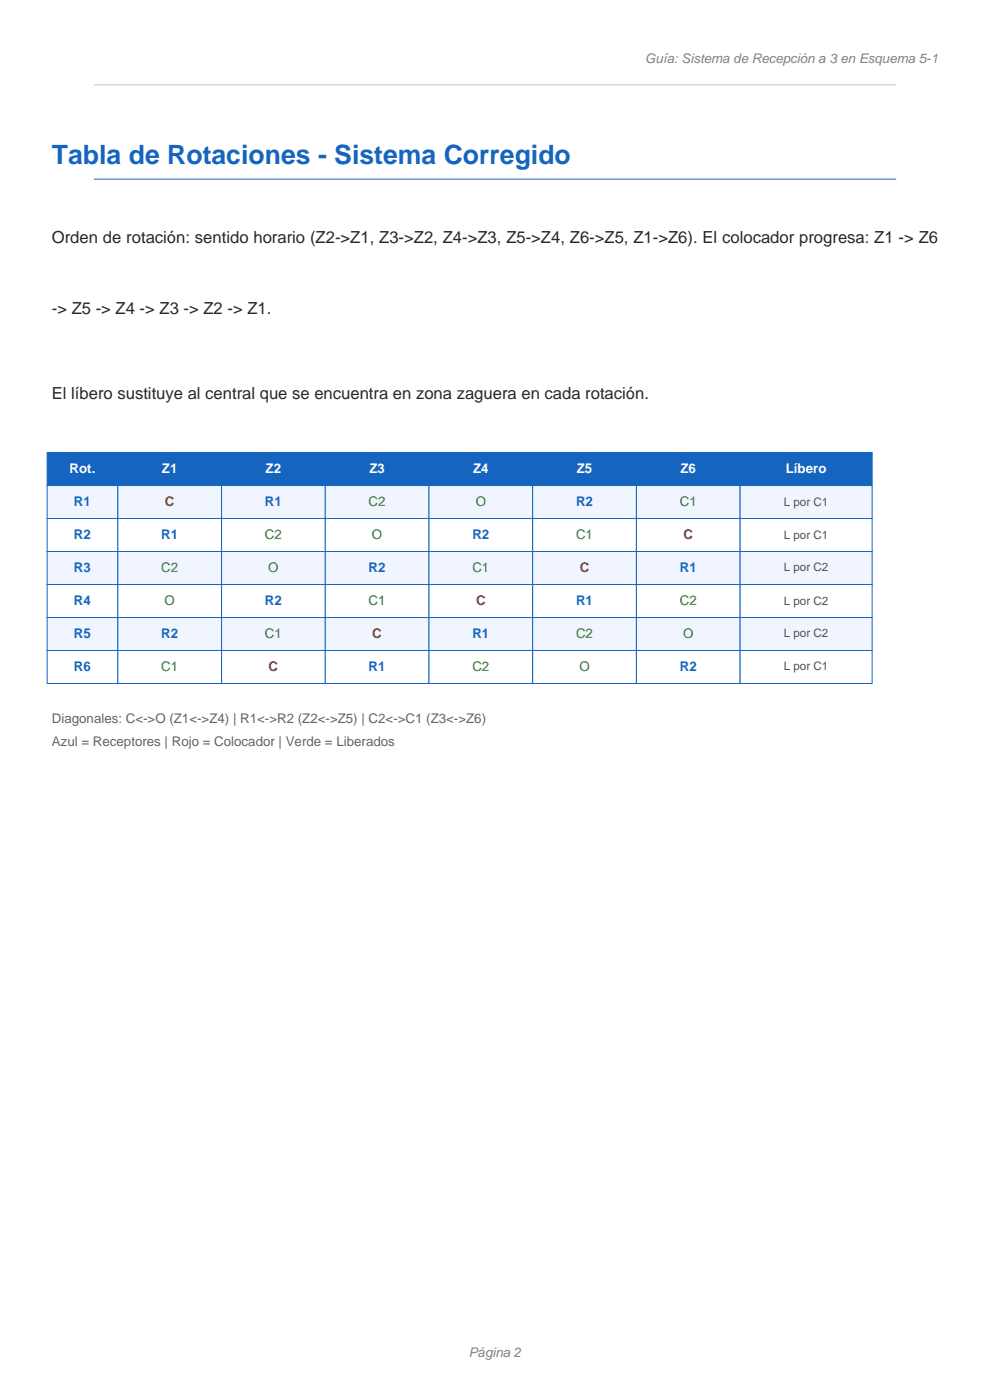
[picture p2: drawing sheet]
<svg xmlns="http://www.w3.org/2000/svg" width="210mm" height="297mm" viewBox="0 0 210 297" stroke-linecap="round" stroke-linejoin="round" font-family="sans-serif">
<defs><g id="words">
<text font-size="5.6" fill="#1565c0" x="11" y="34.7">Tabla de Rotaciones - Sistema Corregido</text>
<g font-size="3.5" fill="#282828">
<text x="11" y="51.6">Orden de rotación: sentido horario (Z2-&gt;Z1, Z3-&gt;Z2, Z4-&gt;Z3, Z5-&gt;Z4, Z6-&gt;Z5, Z1-&gt;Z6). El colocador progresa: Z1 -&gt; Z6</text>
<text x="11" y="66.6">-&gt; Z5 -&gt; Z4 -&gt; Z3 -&gt; Z2 -&gt; Z1.</text>
<text x="11" y="84.6">El líbero sustituye al central que se encuentra en zona zaguera en cada rotación.</text>
</g>
<g font-size="2.8" fill="#828282">
<text x="136.9" y="13.3">Guía: Sistema de Recepción a 3 en Esquema 5-1</text>
<text x="99.4" y="287.8">Página 2</text>
</g>
<g font-size="2.8" fill="#fff">
<text x="14.8" y="100.3">Rot.</text>
<text x="34.4" y="100.3">Z1</text>
<text x="56.4" y="100.3">Z2</text>
<text x="78.4" y="100.3">Z3</text>
<text x="100.4" y="100.3">Z4</text>
<text x="122.4" y="100.3">Z5</text>
<text x="144.4" y="100.3">Z6</text>
<text x="166.7" y="100.3">Líbero</text>
</g>
<g font-size="2.8" fill="#1565c0">
<text x="15.7" y="107.3">R1</text>
<text x="56.2" y="107.3">R1</text>
<text x="122.2" y="107.3">R2</text>
<text x="15.7" y="114.3">R2</text>
<text x="34.2" y="114.3">R1</text>
<text x="100.2" y="114.3">R2</text>
<text x="15.7" y="121.3">R3</text>
<text x="78.2" y="121.3">R2</text>
<text x="144.2" y="121.3">R1</text>
<text x="15.7" y="128.3">R4</text>
<text x="56.2" y="128.3">R2</text>
<text x="122.2" y="128.3">R1</text>
<text x="15.7" y="135.3">R5</text>
<text x="34.2" y="135.3">R2</text>
<text x="100.2" y="135.3">R1</text>
<text x="15.7" y="142.3">R6</text>
<text x="78.2" y="142.3">R1</text>
<text x="144.2" y="142.3">R2</text>
</g>
<g font-size="2.8" fill="#c62828">
<text x="35" y="107.3">C</text>
<text x="145" y="114.3">C</text>
<text x="123" y="121.3">C</text>
<text x="101" y="128.3">C</text>
<text x="79" y="135.3">C</text>
<text x="57" y="142.3">C</text>
</g>
<g font-size="2.8" fill="#2e7d32">
<text x="78.2" y="107.3">C2</text>
<text x="100.9" y="107.3">O</text>
<text x="144.2" y="107.3">C1</text>
<text x="56.2" y="114.3">C2</text>
<text x="78.9" y="114.3">O</text>
<text x="122.2" y="114.3">C1</text>
<text x="34.2" y="121.3">C2</text>
<text x="56.9" y="121.3">O</text>
<text x="100.2" y="121.3">C1</text>
<text x="34.9" y="128.3">O</text>
<text x="78.2" y="128.3">C1</text>
<text x="144.2" y="128.3">C2</text>
<text x="56.2" y="135.3">C1</text>
<text x="122.2" y="135.3">C2</text>
<text x="144.9" y="135.3">O</text>
<text x="34.2" y="142.3">C1</text>
<text x="100.2" y="142.3">C2</text>
<text x="122.9" y="142.3">O</text>
</g>
<g font-size="2.8" fill="#646464">
<text x="11" y="153.3">Diagonales: C&lt;-&gt;O (Z1&lt;-&gt;Z4) | R1&lt;-&gt;R2 (Z2&lt;-&gt;Z5) | C2&lt;-&gt;C1 (Z3&lt;-&gt;Z6)</text>
<text x="11" y="158.3">Azul = Receptores | Rojo = Colocador | Verde = Liberados</text>
</g>
<g font-size="2.5" fill="#505050">
<text x="166.3" y="107.2">L por C1</text>
<text x="166.3" y="114.2">L por C1</text>
<text x="166.3" y="121.2">L por C2</text>
<text x="166.3" y="128.2">L por C2</text>
<text x="166.3" y="135.2">L por C2</text>
<text x="166.3" y="142.2">L por C1</text>
</g>
</g></defs>
<path d="M20 18h170" fill="none" stroke="#c8c8c8" stroke-width=".21"/>
<path d="M20 38h170" fill="none" stroke="#1565c0" stroke-width=".21"/>
<g fill="#1565c0" stroke="#1565c0" stroke-width=".21">
<path d="M10 96h15v7h-15z"/>
<path d="M25 96h22v7h-22z"/>
<path d="M47 96h22v7h-22z"/>
<path d="M69 96h22v7h-22z"/>
<path d="M91 96h22v7h-22z"/>
<path d="M113 96h22v7h-22z"/>
<path d="M135 96h22v7h-22z"/>
<path d="M157 96h28v7h-28z"/>
</g>
<g fill="#f0f5ff" stroke="#1565c0" stroke-width=".21">
<path d="M10 103h15v7h-15z"/>
<path d="M25 103h22v7h-22z"/>
<path d="M47 103h22v7h-22z"/>
<path d="M69 103h22v7h-22z"/>
<path d="M91 103h22v7h-22z"/>
<path d="M113 103h22v7h-22z"/>
<path d="M135 103h22v7h-22z"/>
<path d="M157 103h28v7h-28z"/>
</g>
<g fill="#fff" stroke="#1565c0" stroke-width=".21">
<path d="M10 110h15v7h-15z"/>
<path d="M25 110h22v7h-22z"/>
<path d="M47 110h22v7h-22z"/>
<path d="M69 110h22v7h-22z"/>
<path d="M91 110h22v7h-22z"/>
<path d="M113 110h22v7h-22z"/>
<path d="M135 110h22v7h-22z"/>
<path d="M157 110h28v7h-28z"/>
</g>
<g fill="#f0f5ff" stroke="#1565c0" stroke-width=".21">
<path d="M10 117h15v7h-15z"/>
<path d="M25 117h22v7h-22z"/>
<path d="M47 117h22v7h-22z"/>
<path d="M69 117h22v7h-22z"/>
<path d="M91 117h22v7h-22z"/>
<path d="M113 117h22v7h-22z"/>
<path d="M135 117h22v7h-22z"/>
<path d="M157 117h28v7h-28z"/>
</g>
<g fill="#fff" stroke="#1565c0" stroke-width=".21">
<path d="M10 124h15v7h-15z"/>
<path d="M25 124h22v7h-22z"/>
<path d="M47 124h22v7h-22z"/>
<path d="M69 124h22v7h-22z"/>
<path d="M91 124h22v7h-22z"/>
<path d="M113 124h22v7h-22z"/>
<path d="M135 124h22v7h-22z"/>
<path d="M157 124h28v7h-28z"/>
</g>
<g fill="#f0f5ff" stroke="#1565c0" stroke-width=".21">
<path d="M10 131h15v7h-15z"/>
<path d="M25 131h22v7h-22z"/>
<path d="M47 131h22v7h-22z"/>
<path d="M69 131h22v7h-22z"/>
<path d="M91 131h22v7h-22z"/>
<path d="M113 131h22v7h-22z"/>
<path d="M135 131h22v7h-22z"/>
<path d="M157 131h28v7h-28z"/>
</g>
<g fill="#fff" stroke="#1565c0" stroke-width=".21">
<path d="M10 138h15v7h-15z"/>
<path d="M25 138h22v7h-22z"/>
<path d="M47 138h22v7h-22z"/>
<path d="M69 138h22v7h-22z"/>
<path d="M91 138h22v7h-22z"/>
<path d="M113 138h22v7h-22z"/>
<path d="M135 138h22v7h-22z"/>
<path d="M157 138h28v7h-28z"/>
</g>
<use href="#words"/>
</svg>
